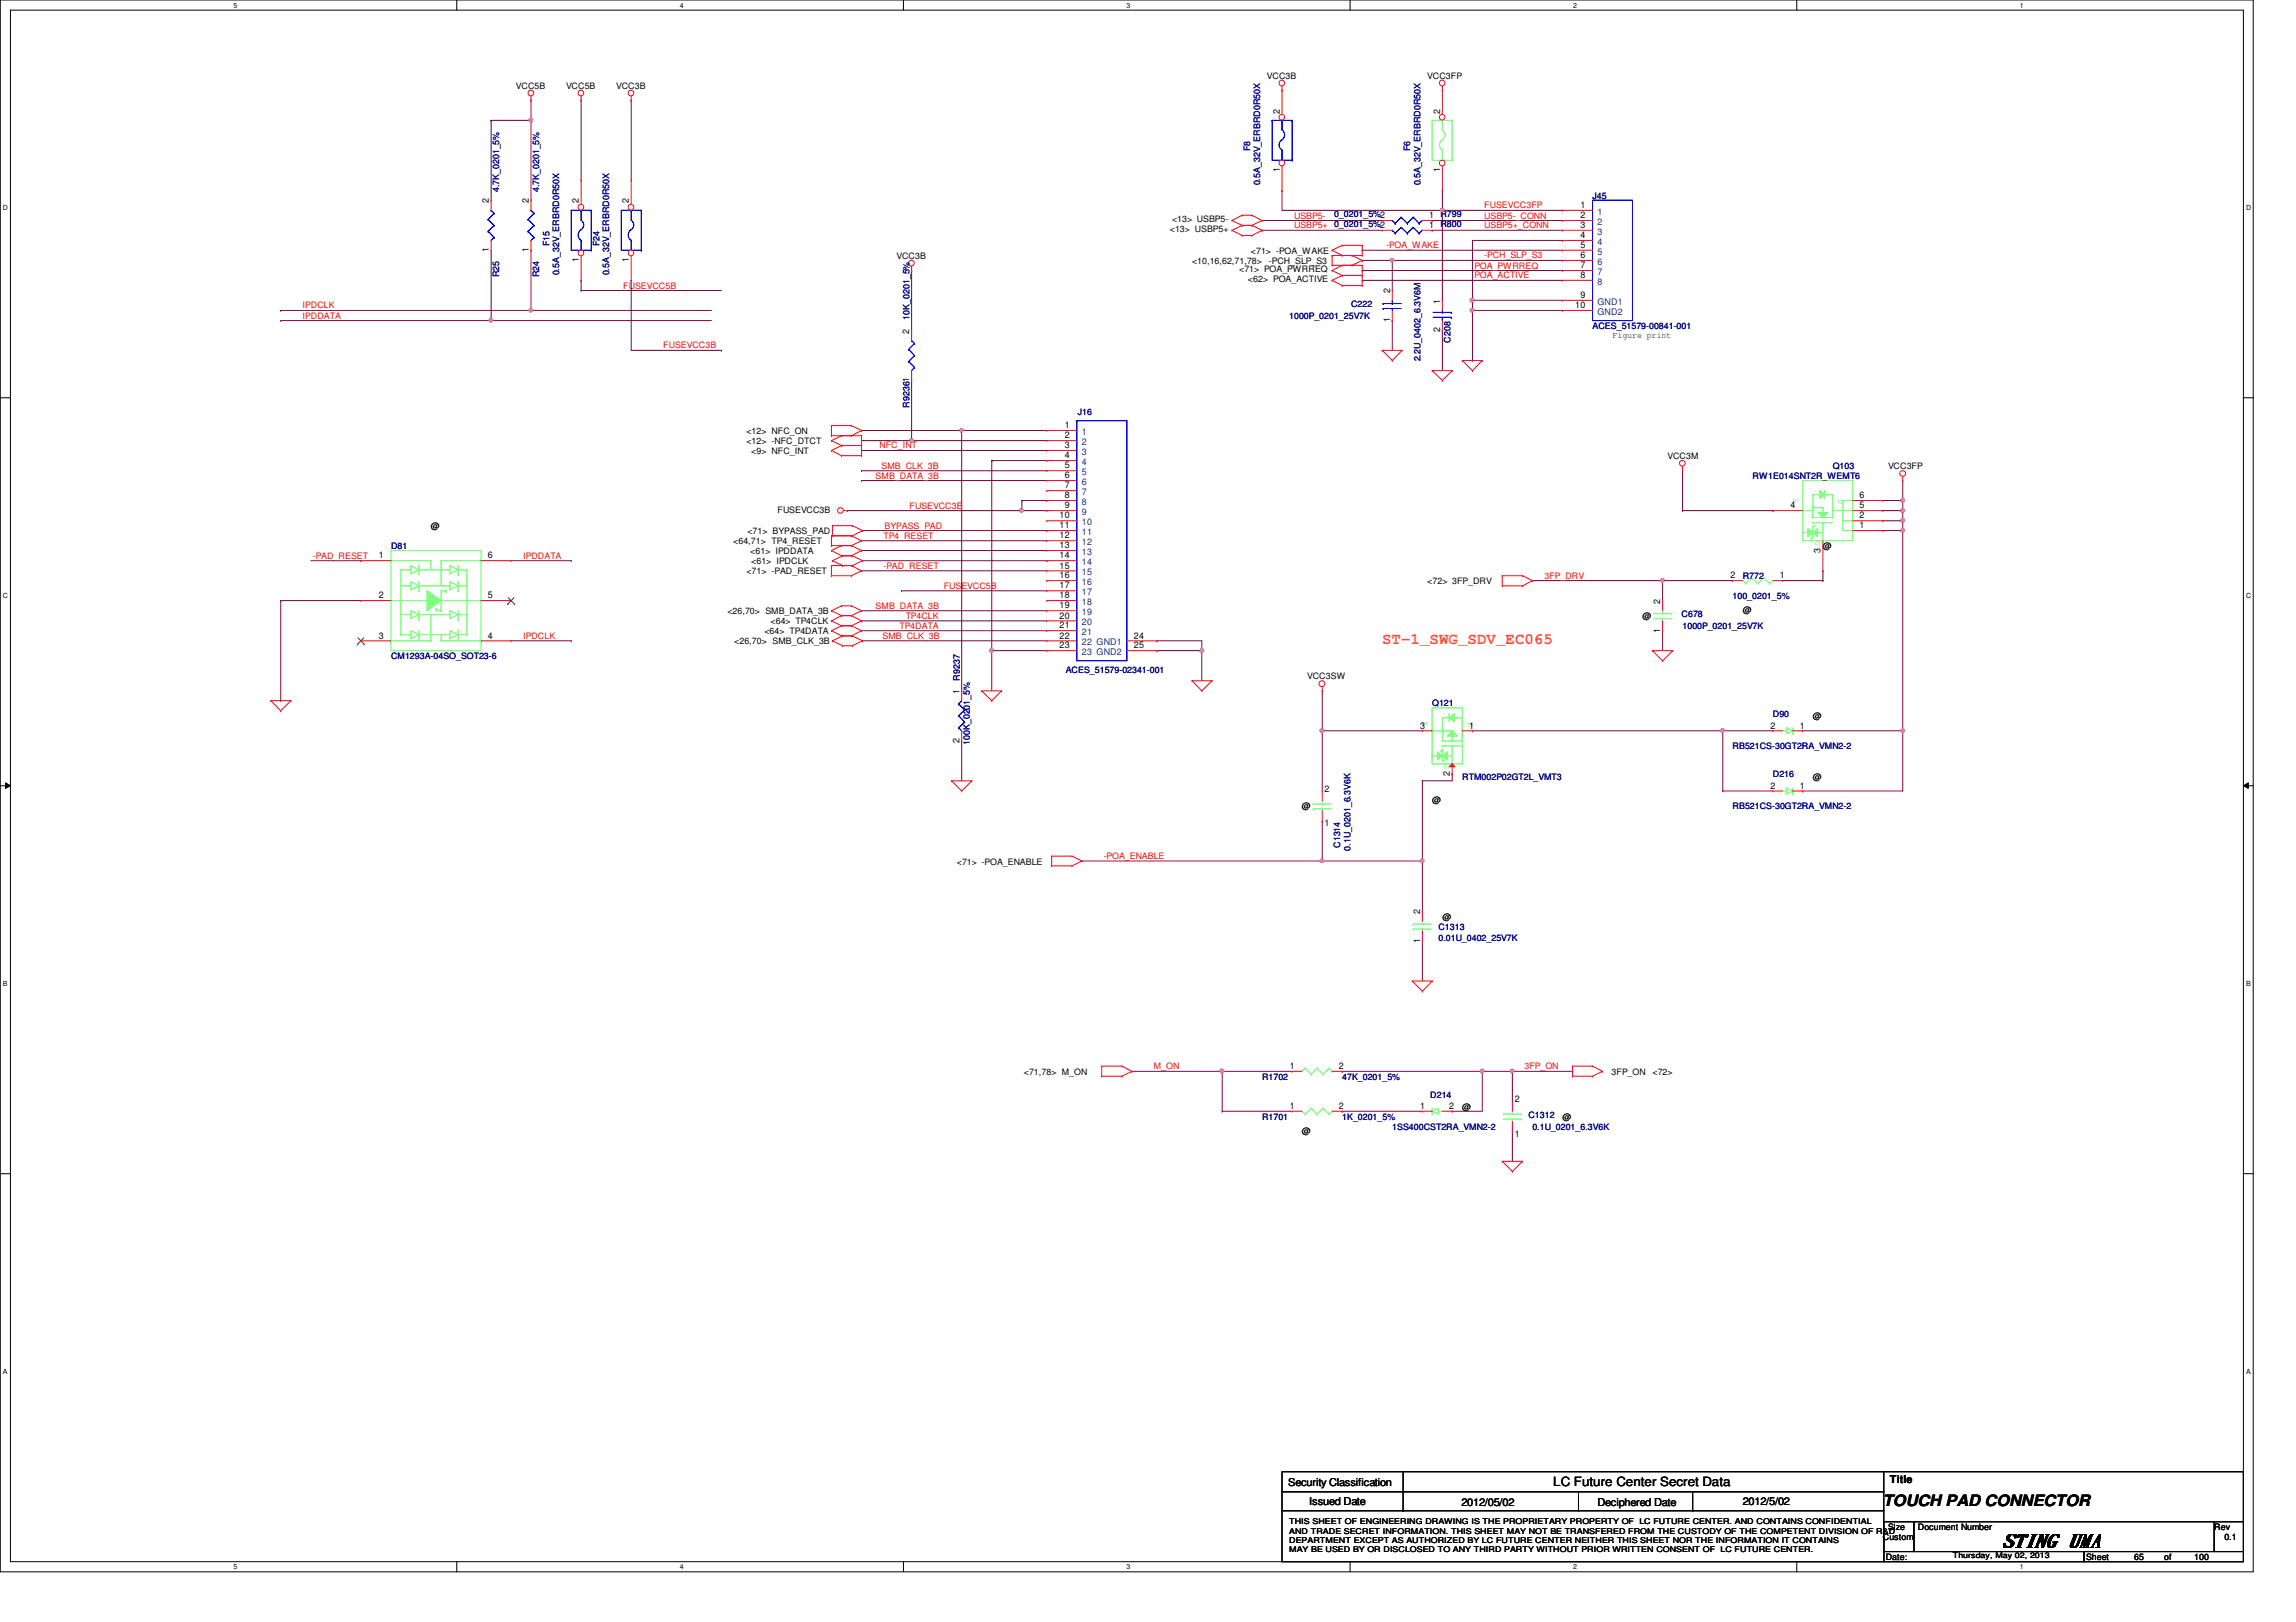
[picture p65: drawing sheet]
<svg xmlns="http://www.w3.org/2000/svg" width="297mm" height="210mm" viewBox="0 0 297 210" stroke-linecap="round" stroke-linejoin="round" font-family="sans-serif">
<defs><g id="words">
<text font-size="2.4" x="258.9" y="200.2">STING UMA</text>
<text font-size="2" fill="#ff8000" x="178.8" y="83.3">ST-1_SWG_SDV_EC065</text>
<text font-size="2" x="243.6" y="194.9">TOUCH PAD CONNECTOR</text>
<text font-size="1.7" x="201" y="192.3">LC Future Center Secret Data</text>
<g font-size="1.4">
<text x="244.5" y="191.9">Title</text>
<text x="166.7" y="192.3">Security Classification</text>
<text x="169.4" y="194.7">Issued Date</text>
<text x="189.1" y="194.9">2012/05/02</text>
<text x="206.7" y="194.9">Deciphered Date</text>
<text x="225.5" y="194.7">2012/5/02</text>
</g>
<g font-size="1.2">
<text x="165.6" y="14.7" transform="rotate(-90 165.6 14.7)">2</text>
<text x="186.3" y="14.7" transform="rotate(-90 186.3 14.7)">2</text>
<text x="165.6" y="22.3" transform="rotate(-90 165.6 22.3)">1</text>
<text x="186.3" y="22.3" transform="rotate(-90 186.3 22.3)">1</text>
<text x="63.2" y="26.3" transform="rotate(-90 63.2 26.3)">2</text>
<text x="68.4" y="26.3" transform="rotate(-90 68.4 26.3)">2</text>
<text x="74.9" y="26.3" transform="rotate(-90 74.9 26.3)">2</text>
<text x="81.4" y="26.3" transform="rotate(-90 81.4 26.3)">2</text>
<text x="184.9" y="29.5">1 R800</text>
<text x="184.9" y="28.2">1 R799</text>
<text x="204.5" y="26.9">1</text>
<text x="204.5" y="28.2">2</text>
<text x="204.5" y="29.5">3</text>
<text x="63.2" y="32.6" transform="rotate(-90 63.2 32.6)">1</text>
<text x="68.4" y="32.6" transform="rotate(-90 68.4 32.6)">1</text>
<text x="74.9" y="33.9" transform="rotate(-90 74.9 33.9)">1</text>
<text x="81.4" y="33.9" transform="rotate(-90 81.4 33.9)">1</text>
<text x="204.5" y="30.8">4</text>
<text x="204.5" y="32.1">5</text>
<text x="204.5" y="33.4">6</text>
<text x="204.5" y="34.7">7</text>
<text x="204.5" y="36">8</text>
<text x="179.8" y="41.7" transform="rotate(-90 179.8 41.7)">1</text>
<text x="179.8" y="38" transform="rotate(-90 179.8 38)">2</text>
<text x="186.3" y="39.3" transform="rotate(-90 186.3 39.3)">1</text>
<text x="203.8" y="39.9">10</text>
<text x="204.5" y="38.6">9</text>
<text x="117.6" y="43.2" transform="rotate(-90 117.6 43.2)">2</text>
<text x="186.3" y="43" transform="rotate(-90 186.3 43)">2</text>
<text x="137.7" y="55.4">1</text>
<text x="137.7" y="56.7">2</text>
<text x="137.7" y="58">3</text>
<text x="137.7" y="59.3">4</text>
<text x="137.7" y="60.6">5</text>
<text x="137.7" y="61.9">6</text>
<text x="137.7" y="63.2">7</text>
<text x="137.7" y="64.5">8</text>
<text x="137.7" y="65.8">9</text>
<text x="231.6" y="65.8">4</text>
<text x="240.6" y="64.5">6</text>
<text x="240.6" y="65.8">5</text>
<text x="137.1" y="67.1">10</text>
<text x="137.1" y="68.4">11</text>
<text x="137.1" y="69.7">12</text>
<text x="137.1" y="71">13</text>
<text x="235.5" y="71.5" transform="rotate(-90 235.5 71.5)">3</text>
<text x="240.6" y="67.1">2</text>
<text x="240.6" y="68.4">1</text>
<text x="49" y="72.3">1</text>
<text x="49" y="77.4">2</text>
<text x="63.1" y="72.3">6</text>
<text x="63.1" y="77.4">5</text>
<text x="137.1" y="72.3">14</text>
<text x="137.1" y="73.6">15</text>
<text x="137.1" y="74.8">16</text>
<text x="137.1" y="76.2">17</text>
<text x="137.1" y="77.4">18</text>
<text x="223.9" y="74.8">2</text>
<text x="230.2" y="74.8">1</text>
<text x="49" y="82.6">3</text>
<text x="63.1" y="82.6">4</text>
<text x="137.1" y="78.7">19</text>
<text x="137.1" y="80.1">20</text>
<text x="137.1" y="81.3">21</text>
<text x="137.1" y="82.6">22</text>
<text x="137.1" y="83.9">23</text>
<text x="146.7" y="82.6">24</text>
<text x="146.7" y="83.9">25</text>
<text x="214.8" y="81.9" transform="rotate(-90 214.8 81.9)">1</text>
<text x="214.8" y="78.1" transform="rotate(-90 214.8 78.1)">2</text>
<text x="124.1" y="89.8" transform="rotate(-90 124.1 89.8)">1</text>
<text x="183.7" y="94.3">3</text>
<text x="190.1" y="94.3">1</text>
<text x="229.1" y="94.3">2</text>
<text x="232.8" y="94.3">1</text>
<text x="124.1" y="96.1" transform="rotate(-90 124.1 96.1)">2</text>
<text x="187.6" y="100.4" transform="rotate(-90 187.6 100.4)">2</text>
<text x="171.4" y="106.9">1</text>
<text x="171.4" y="102.5">2</text>
<text x="229.1" y="102.1">2</text>
<text x="232.8" y="102.1">1</text>
<text x="183.7" y="118.3" transform="rotate(-90 183.7 118.3)">2</text>
<text x="183.7" y="122" transform="rotate(-90 183.7 122)">1</text>
<text x="166.9" y="143.5">1</text>
<text x="166.9" y="138.3">1</text>
<text x="173.2" y="143.5">2</text>
<text x="173.2" y="138.3">2</text>
<text x="183.7" y="143.5">1</text>
<text x="187.5" y="143.5">2</text>
<text x="196" y="142.7">2</text>
<text x="196" y="147.1">1</text>
</g>
<g font-size="1.2" fill="#004080">
<text x="206.7" y="27.8">1</text>
<text x="206.7" y="29.1">2</text>
<text x="206.7" y="30.4">3</text>
<text x="206.7" y="31.7">4</text>
<text x="206.7" y="32.9">5</text>
<text x="206.7" y="34.2">6</text>
<text x="206.7" y="35.6">7</text>
<text x="206.7" y="39.4">GND1</text>
<text x="206.7" y="40.7">GND2</text>
<text x="206.7" y="36.8">8</text>
<text x="140" y="56.3">1</text>
<text x="140" y="57.6">2</text>
<text x="140" y="58.8">3</text>
<text x="140" y="60.2">4</text>
<text x="140" y="61.5">5</text>
<text x="140" y="62.7">6</text>
<text x="140" y="64.1">7</text>
<text x="140" y="65.3">8</text>
<text x="140" y="66.6">9</text>
<text x="140" y="67.9">10</text>
<text x="140" y="69.2">11</text>
<text x="140" y="70.5">12</text>
<text x="140" y="71.8">13</text>
<text x="140" y="73.1">14</text>
<text x="140" y="74.4">15</text>
<text x="140" y="75.7">16</text>
<text x="140" y="77">17</text>
<text x="140" y="78.3">18</text>
<text x="140" y="79.6">19</text>
<text x="140" y="80.9">20</text>
<text x="140" y="82.2">21</text>
<text x="140" y="83.5">22 GND1</text>
<text x="140" y="84.8">23 GND2</text>
</g>
<g font-size="1.1">
<text x="66.8" y="11.5">VCC5B</text>
<text x="73.2" y="11.5">VCC5B</text>
<text x="79.7" y="11.5">VCC3B</text>
<text x="163.9" y="10.2">VCC3B</text>
<text x="184.7" y="10.2">VCC3FP</text>
<text x="151.6" y="28.7">&lt;13&gt; USBP5-</text>
<text x="116" y="33.5">VCC3B</text>
<text x="151.3" y="30">&lt;13&gt; USBP5+</text>
<text x="154.2" y="34.2">&lt;10,16,62,71,78&gt;</text>
<text x="160.3" y="35.2">&lt;71&gt; POA_PWRREQ</text>
<text x="161.8" y="32.9">&lt;71&gt; -POA_WAKE</text>
<text x="164.2" y="34.2">-PCH_SLP_S3</text>
<text x="161.5" y="36.5">&lt;62&gt; POA_ACTIVE</text>
<text x="208.6" y="43.7">Figure print</text>
<text x="96.6" y="57.5">&lt;12&gt; -NFC_DTCT</text>
<text x="96.6" y="56.2">&lt;12&gt; NFC_ON</text>
<text x="97.2" y="58.8">&lt;9&gt; NFC_INT</text>
<text x="215.7" y="59.4">VCC3M</text>
<text x="244.3" y="60.7">VCC3FP</text>
<text x="55.7" y="68.5">@</text>
<text x="94.9" y="70.4">&lt;64,71&gt; TP4_RESET</text>
<text x="96.7" y="69.1">&lt;71&gt; BYPASS_PAD</text>
<text x="97.1" y="71.7">&lt;61&gt; IPDDATA</text>
<text x="100.6" y="66.4">FUSEVCC3B</text>
<text x="235.8" y="71.1">@</text>
<text x="96.6" y="74.3">&lt;71&gt; -PAD_RESET</text>
<text x="97.2" y="73">&lt;61&gt; IPDCLK</text>
<text x="184.7" y="75.6">&lt;72&gt; 3FP_DRV</text>
<text x="94.1" y="79.5">&lt;26,70&gt; SMB_DATA_3B</text>
<text x="95" y="83.4">&lt;26,70&gt; SMB_CLK_3B</text>
<text x="98.9" y="82.1">&lt;64&gt; TP4DATA</text>
<text x="99.7" y="80.8">&lt;64&gt; TP4CLK</text>
<text x="212.5" y="80.1">@</text>
<text x="225.5" y="79.4">@</text>
<text x="169.1" y="87.9">VCC3SW</text>
<text x="234.5" y="93.1">@</text>
<text x="234.5" y="100.9">@</text>
<text x="168.4" y="104.7">@</text>
<text x="185.3" y="104">@</text>
<text x="123.8" y="111.9">&lt;71&gt; -POA_ENABLE</text>
<text x="186.6" y="119">@</text>
<text x="132.5" y="139.1">&lt;71,78&gt; M_ON</text>
<text x="189.2" y="143.6">@</text>
<text x="208.5" y="139.1">3FP_ON</text>
<text x="213.8" y="139.1">&lt;72&gt;</text>
<text x="168.4" y="146.7">@</text>
<text x="202.1" y="144.9">@</text>
<text x="243.6" y="199.3">Custom</text>
<text x="244" y="201.9">Date:</text>
<text x="244.3" y="198">Size</text>
<text x="248.1" y="198">Document Number</text>
<text x="269.9" y="201.9">Sheet</text>
<text x="276.1" y="201.9">65</text>
<text x="280" y="201.9">of</text>
<text x="283.9" y="201.9">100</text>
<text x="286.5" y="198">Rev</text>
<text x="287.8" y="199.3">0.1</text>
</g>
<g font-size="1.1" fill="#000080">
<text x="161.8" y="19.6" transform="rotate(-90 161.8 19.6)">F8</text>
<text x="182.5" y="19.6" transform="rotate(-90 182.5 19.6)">F6</text>
<text x="64.6" y="24.9" transform="rotate(-90 64.6 24.9)">4.7K_0201_5%</text>
<text x="69.8" y="24.9" transform="rotate(-90 69.8 24.9)">4.7K_0201_5%</text>
<text x="163" y="24" transform="rotate(-90 163 24)">0.5A_32V_ERBRD0R50X</text>
<text x="172.6" y="29.3">0_0201_5%2</text>
<text x="172.6" y="28.1">0_0201_5%2</text>
<text x="183.8" y="24" transform="rotate(-90 183.8 24)">0.5A_32V_ERBRD0R50X</text>
<text x="206" y="25.7">J45</text>
<text x="64.6" y="35.9" transform="rotate(-90 64.6 35.9)">R25</text>
<text x="69.8" y="35.9" transform="rotate(-90 69.8 35.9)">R24</text>
<text x="71.1" y="31.9" transform="rotate(-90 71.1 31.9)">F15</text>
<text x="72.3" y="35.6" transform="rotate(-90 72.3 35.6)">0.5A_32V_ERBRD0R50X</text>
<text x="77.6" y="31.9" transform="rotate(-90 77.6 31.9)">F24</text>
<text x="78.8" y="35.6" transform="rotate(-90 78.8 35.6)">0.5A_32V_ERBRD0R50X</text>
<text x="117.7" y="41.4" transform="rotate(-90 117.7 41.4)">10K_0201_5%</text>
<text x="166.8" y="41.3">1000P_0201_25V7K</text>
<text x="174.8" y="39.7">C222</text>
<text x="183.8" y="46.8" transform="rotate(-90 183.8 46.8)">2.2U_0402_6.3V6M</text>
<text x="187.7" y="44.3" transform="rotate(-90 187.7 44.3)">C208</text>
<text x="206" y="42.6">ACES_51579-00841-001</text>
<text x="117.7" y="52.7" transform="rotate(-90 117.7 52.7)">R92361</text>
<text x="139.4" y="53.7">J16</text>
<text x="226.7" y="62">RW1E014SNT2R_WEMT6</text>
<text x="237.1" y="60.7">Q103</text>
<text x="50.6" y="71.1">D81</text>
<text x="224.2" y="77.6">100_0201_5%</text>
<text x="225.5" y="75">R772</text>
<text x="217.5" y="79.9">C678</text>
<text x="217.7" y="81.4">1000P_0201_25V7K</text>
<text x="50.6" y="85.3">CM1293A-04SO_SOT23-6</text>
<text x="124.2" y="88.1" transform="rotate(-90 124.2 88.1)">R9237</text>
<text x="137.9" y="87.1">ACES_51579-02341-001</text>
<text x="185.3" y="91.4">Q121</text>
<text x="229.4" y="92.8">D90</text>
<text x="125.5" y="96.4" transform="rotate(-90 125.5 96.4)">100K_0201_5%</text>
<text x="189.2" y="100.9">RTM002P02GT2L_VMT3</text>
<text x="224.2" y="97">RB521CS-30GT2RA_VMN2-2</text>
<text x="229.4" y="100.6">D216</text>
<text x="224.2" y="104.7">RB521CS-30GT2RA_VMN2-2</text>
<text x="173.4" y="109.7" transform="rotate(-90 173.4 109.7)">C1314</text>
<text x="174.7" y="110.1" transform="rotate(-90 174.7 110.1)">0.1U_0201_6.3V6K</text>
<text x="186.1" y="120.3">C1313</text>
<text x="186.1" y="121.8">0.01U_0402_25V7K</text>
<text x="163.3" y="139.7">R1702</text>
<text x="173.6" y="139.7">47K_0201_5%</text>
<text x="185" y="142.1">D214</text>
<text x="163.3" y="144.9">R1701</text>
<text x="173.6" y="144.9">1K_0201_5%</text>
<text x="180.1" y="146.2">1SS400CST2RA_VMN2-2</text>
<text x="197.7" y="144.7">C1312</text>
<text x="198.2" y="146.2">0.1U_0201_6.3V6K</text>
</g>
<g font-size="1.1" fill="#f00">
<text x="167.4" y="29.5">USBP5+</text>
<text x="167.4" y="28.3">USBP5-</text>
<text x="192" y="29.5">USBP5+_CONN</text>
<text x="192" y="28.3">USBP5-_CONN</text>
<text x="192" y="27">FUSEVCC3FP</text>
<text x="179.3" y="32.1">-POA_WAKE</text>
<text x="190.8" y="34.8">POA_PWRREQ</text>
<text x="192" y="33.4">-PCH_SLP_S3</text>
<text x="39.2" y="39.9">IPDCLK</text>
<text x="39.2" y="41.2">IPDDATA</text>
<text x="80.6" y="37.3">FUSEVCC5B</text>
<text x="190.8" y="36">POA_ACTIVE</text>
<text x="85.8" y="45.1">FUSEVCC3B</text>
<text x="113.8" y="58">NFC_INT</text>
<text x="113.3" y="61.9">SMB_DATA_3B</text>
<text x="114" y="60.7">SMB_CLK_3B</text>
<text x="117.7" y="65.8">FUSEVCC3B</text>
<text x="114.3" y="69.7">TP4_RESET</text>
<text x="114.4" y="68.4">BYPASS_PAD</text>
<text x="40.5" y="72.3">-PAD_RESET</text>
<text x="67.7" y="72.3">IPDDATA</text>
<text x="114.3" y="73.6">-PAD_RESET</text>
<text x="122.1" y="76.2">FUSEVCC5B</text>
<text x="199.8" y="74.9">3FP_DRV</text>
<text x="67.7" y="82.7">IPDCLK</text>
<text x="113.3" y="78.8">SMB_DATA_3B</text>
<text x="114.2" y="82.7">SMB_CLK_3B</text>
<text x="116.4" y="81.4">TP4DATA</text>
<text x="117.2" y="80.1">TP4CLK</text>
<text x="142.8" y="111.2">-POA_ENABLE</text>
<text x="149.3" y="138.4">M_ON</text>
<text x="197.2" y="138.4">3FP_ON</text>
</g>
<g font-size="1.1" fill="#80ff80">
<text x="232" y="64.4" transform="rotate(90 232 64.4)">S</text>
<text x="237.8" y="64.5" transform="rotate(90 237.8 64.5)">D</text>
<text x="234.9" y="70" transform="rotate(90 234.9 70)">G</text>
<text x="184.1" y="93.3" transform="rotate(90 184.1 93.3)">S</text>
<text x="189.9" y="93.4" transform="rotate(90 189.9 93.4)">D</text>
<text x="186.9" y="98.8" transform="rotate(90 186.9 98.8)">G</text>
</g>
<g font-size="1">
<text x="166.8" y="197.3">THIS SHEET OF ENGINEERING DRAWING IS THE PROPRIETARY PROPERTY OF LC FUTURE CENTER. AND CONTAINS CONFIDENTIAL</text>
<text x="166.8" y="198.5">AND TRADE SECRET INFORMATION. THIS SHEET MAY NOT BE TRANSFERED FROM THE CUSTODY OF THE COMPETENT DIVISION OF R&amp;D</text>
<text x="166.8" y="199.6">DEPARTMENT EXCEPT AS AUTHORIZED BY LC FUTURE CENTER NEITHER THIS SHEET NOR THE INFORMATION IT CONTAINS</text>
<text x="166.8" y="200.8">MAY BE USED BY OR DISCLOSED TO ANY THIRD PARTY WITHOUT PRIOR WRITTEN CONSENT OF LC FUTURE CENTER.</text>
<text x="252.6" y="201.7">Thursday, May 02, 2013</text>
</g>
<g font-size=".9">
<text x="30.2" y="1">5</text>
<text x="88" y="1">4</text>
<text x="145.8" y="1">3</text>
<text x="203.5" y="1">2</text>
<text x="261.3" y="1">1</text>
<text x=".4" y="27.2">D</text>
<text x="290.6" y="27.2">D</text>
<text x=".4" y="77.3">C</text>
<text x="290.6" y="77.3">C</text>
<text x=".4" y="127.6">B</text>
<text x="290.6" y="127.6">B</text>
<text x=".4" y="177.8">A</text>
<text x="290.6" y="177.8">A</text>
<text x="30.2" y="203.1">5</text>
<text x="88" y="203.1">4</text>
<text x="145.8" y="203.1">3</text>
<text x="203.5" y="203.1">2</text>
<text x="261.3" y="203.1">1</text>
</g>
</g></defs>
<path d="M0 0h291.5v203.4h-291.5zM1.4 1.3h288.8v200.8h-288.8z" fill="none" stroke="#000" stroke-width=".13"/>
<g fill="#fff">
<path d="M30.2 .2h.5v1h-.5z"/>
<path d="M30.2 202.3h.5v1h-.5z"/>
</g>
<path d="M59.1 0v1.3M59.1 202.1v1.3" fill="none" stroke="#000" stroke-width=".13"/>
<g fill="#fff">
<path d="M88 .2h.5v1h-.5z"/>
<path d="M88 202.3h.5v1h-.5z"/>
</g>
<path d="M116.9 0v1.3M116.9 202.1v1.3" fill="none" stroke="#000" stroke-width=".13"/>
<g fill="#fff">
<path d="M145.7 .2h.6v1h-.6z"/>
<path d="M145.7 202.3h.6v1h-.6z"/>
</g>
<path d="M174.7 0v1.3M174.7 202.1v1.3" fill="none" stroke="#000" stroke-width=".13"/>
<g fill="#fff">
<path d="M203.5 .2h.5v1h-.5z"/>
<path d="M203.5 202.3h.5v1h-.5z"/>
</g>
<path d="M232.4 0v1.3M232.4 202.1v1.3" fill="none" stroke="#000" stroke-width=".13"/>
<g fill="#fff">
<path d="M261.3 .2h.5v1h-.5z"/>
<path d="M261.3 202.3h.5v1h-.5z"/>
<path d="M.4 26.4h.6v1h-.6z"/>
<path d="M290.6 26.4h.6v1h-.6z"/>
<path d="M.4 76.5h.6v1.1h-.6z"/>
<path d="M290.6 76.5h.6v1.1h-.6z"/>
</g>
<path d="M0 51.5h1.4M290.2 51.5h1.3" fill="none" stroke="#000" stroke-width=".13"/>
<g fill="#fff">
<path d="M.4 126.7h.6v1.1h-.6z"/>
<path d="M290.6 126.7h.6v1.1h-.6z"/>
</g>
<path d="M0 101.7h1.4M.7 101.3l.7 .4-.7 .3zM290.2 101.7l.7-.4v.7zM290.2 101.7h1.3" fill="none" stroke="#000" stroke-width=".13"/>
<path d="M.7 101.3l.7 .4-.7 .3zM290.2 101.7l.7-.4v.7z" fill="#000"/>
<g fill="#fff">
<path d="M.4 177h.5v1h-.5z"/>
<path d="M290.6 177h.5v1h-.5z"/>
</g>
<path d="M0 151.9h1.4M290.2 151.9h1.3" fill="none" stroke="#000" stroke-width=".13"/>
<path d="M158.1 138.6h.1M158.1 138.6h9.1" fill="none" stroke="#800040" stroke-width=".13"/>
<circle cx="158.1" cy="138.6" r=".26" fill="#f0f"/>
<circle cx="158.1" cy="138.6" r=".26" fill="none" stroke="#f0f" stroke-width=".13"/>
<path d="M191.8 138.6h3.9M195.7 138.6h.1" fill="none" stroke="#800040" stroke-width=".13"/>
<path d="M191.6 138.4l.1-.1 .2 .2v.3l-.2 .1-.1-.1z" fill-rule="evenodd" fill="#f0f"/>
<path d="M191.6 138.4l.1-.1 .2 .2v.3l-.2 .1-.1-.1z" fill="none" stroke="#f0f" stroke-width=".13"/>
<path d="M195.5 138.4l.1-.1 .2 .2v.3l-.2 .1-.1-.1z" fill-rule="evenodd" fill="#f0f"/>
<path d="M195.5 138.4l.1-.1 .2 .2v.3l-.2 .1-.1-.1z" fill="none" stroke="#f0f" stroke-width=".13"/>
<g fill="none" stroke="#800040" stroke-width=".13">
<path d="M140 111.4h.1M140 111.4h44M171.1 106.3h.1M171.1 111.4h.1M171.1 106.3v5.1M146.4 138.6h.1M146.4 138.6h11.7M158.1 138.6h.1M158.1 138.6v5.2M173.6 138.6h.1M173.6 138.6h18.2M191.8 138.6h.1"/>
<path d="M191.8 138.6v5.2h-3.9M195.7 138.6h.1M195.7 138.6h7.8M195.7 138.6v3.9M158.1 143.8h.1M158.1 143.8h9.1M173.6 143.8h.1M173.6 143.8h10.4M187.9 143.8h.1M195.7 146.4h.1M195.7 146.4v3.9"/>
</g>
<circle cx="171" cy="111.4" r=".25" fill="#f0f"/>
<circle cx="171" cy="111.4" r=".25" fill="none" stroke="#f0f" stroke-width=".13"/>
<path d="M171.1 94.6h.1M171.1 94.6v7.8" fill="none" stroke="#800040" stroke-width=".13"/>
<circle cx="171" cy="94.5" r=".25" fill="#f0f"/>
<circle cx="171" cy="94.5" r=".25" fill="none" stroke="#f0f" stroke-width=".13"/>
<path d="M171.1 94.6h.1M171.1 89.4h.1M171.1 94.6h12.9M171.1 89.4v5.2M184 101h.1M184 111.4h.1M184 101h3.9M184 111.4v6.5" fill="none" stroke="#800040" stroke-width=".13"/>
<circle cx="184" cy="111.4" r=".25" fill="#f0f"/>
<circle cx="184" cy="111.4" r=".25" fill="none" stroke="#f0f" stroke-width=".13"/>
<path d="M222.9 94.6h.1M222.9 94.6h6.5M184 121.8h.1M184 121.8v5.2" fill="none" stroke="#800040" stroke-width=".13"/>
<circle cx="222.8" cy="94.5" r=".25" fill="#f0f"/>
<circle cx="222.8" cy="94.5" r=".25" fill="none" stroke="#f0f" stroke-width=".13"/>
<g fill="none" stroke="#800040" stroke-width=".13">
<path d="M180.1 33.7h.1M180.1 33.7v3.9M180.1 33.7h22M180.1 41.5h.1M180.1 41.5v3.8M198.2 75.1h.1M198.2 75.1h16.9M215.1 75.1h.1M215.1 75.1v2.6M235.8 73.9h.1M235.8 73.9v1.2M190.5 94.6h.1"/>
<path d="M190.5 94.6h32.4M215.1 81.6h.1M215.1 81.6v2.6M222.9 94.6h.1M222.9 94.6v7.8M233.2 94.6h13M246.2 94.6h.1M246.2 94.6v7.8h-13M184 101h.1M184 101v10.4M187.9 100.2h.1M187.9 100.2v.8"/>
<path d="M222.9 102.4h.1M222.9 102.4h6.5M233.2 102.4h.1"/>
</g>
<path d="M179.9 33.5h.4v.2v.1l-.2 .1-.2-.1z" fill-rule="evenodd" fill="#f0f"/>
<path d="M179.9 33.5h.4v.2v.1l-.2 .1-.2-.1z" fill="none" stroke="#f0f" stroke-width=".13"/>
<g fill="none" stroke="#800040" stroke-width=".13">
<path d="M163.3 29.8h.1M163.3 28.5h.1M163.3 29.8h15.5M163.3 28.5h15.5M176.2 33.7h.1M176.2 32.4h.1M176.2 36.3h.1M176.2 35h.1M176.2 33.7h3.9M176.2 32.4h25.9M176.2 36.3h25.9M176.2 35h25.9"/>
<path d="M185.3 29.8h.1M185.3 28.5h.1M185.3 29.8h16.8M185.3 28.5h16.8M186.6 24.6h.1M186.6 27.2h.1M186.6 38.9h.1M186.6 24.6v14.3M186.6 27.2h15.5M190.5 31.1h.1M190.5 38.9h.1M190.5 31.1h11.6"/>
<path d="M190.5 31.1v7.8M186.6 42.8h.1M186.6 42.8v5.2"/>
</g>
<path d="M186.4 27h.3l.1 .2-.1 .2h-.1h-.2z" fill-rule="evenodd" fill="#f0f"/>
<path d="M186.4 27h.3l.1 .2-.1 .2h-.1h-.2z" fill="none" stroke="#f0f" stroke-width=".13"/>
<path d="M68.7 13h.1M68.7 13v2.6" fill="none" stroke="#800040" stroke-width=".13"/>
<path d="M68.5 15.3h.2l.2 .1-.1 .3-.1 .1-.2-.1z" fill-rule="evenodd" fill="#f0f"/>
<path d="M68.5 15.3h.2l.2 .1-.1 .3-.1 .1-.2-.1z" fill="none" stroke="#f0f" stroke-width=".13"/>
<path d="M75.2 13h.1M75.2 13v10.3M75.2 37.6h.1M75.2 36.3h.1M75.2 37.6h18.1M75.2 36.3v1.3M81.7 36.3h.1M81.7 36.3v9h11.6M68.7 40.2h.1M68.7 40.2h23.3M93.3 45.3h.1" fill="none" stroke="#800040" stroke-width=".13"/>
<path d="M68.5 40h.3l.1 .1-.1 .2-.1 .1-.2-.1z" fill-rule="evenodd" fill="#f0f"/>
<path d="M68.5 40h.3l.1 .1-.1 .2-.1 .1-.2-.1z" fill="none" stroke="#f0f" stroke-width=".13"/>
<path d="M68.7 32.4v7.8M36.3 40.2h.1M36.3 40.2h32.4M63.5 41.5h.1M63.5 41.5h28.5M68.7 40.2h.1" fill="none" stroke="#800040" stroke-width=".13"/>
<path d="M63.3 41.3l.2-.1 .2 .1v.3l-.2 .1-.2-.1z" fill-rule="evenodd" fill="#f0f"/>
<path d="M63.3 41.3l.2-.1 .2 .1v.3l-.2 .1-.2-.1z" fill="none" stroke="#f0f" stroke-width=".13"/>
<g fill="none" stroke="#800040" stroke-width=".13">
<path d="M63.5 15.6h.1M63.5 15.6v10.3M63.5 15.6h5.2M68.7 15.6h.1M68.7 15.6v10.3M81.7 13h.1M81.7 13v10.3M63.5 32.4v9.1M36.3 41.5h.1M36.3 41.5h27.2M63.5 41.5h.1M117.9 57h.1"/>
<path d="M117.9 57h17.5M124.4 55.7h.1M124.4 55.7h11"/>
</g>
<path d="M117.7 56.8h.4v.2v.2h-.2h-.2z" fill-rule="evenodd" fill="#f0f"/>
<path d="M117.7 56.8h.4v.2v.2h-.2h-.2z" fill="none" stroke="#f0f" stroke-width=".13"/>
<path d="M111.5 58.3h.1M111.5 58.3h23.9M128.3 59.6h.1M128.3 59.6h7.1M111.5 60.9h.1M111.5 62.2h.1M111.5 60.9h23.9M111.5 62.2h23.9M132.2 66.1h.1M132.2 66.1h3.2" fill="none" stroke="#800040" stroke-width=".13"/>
<circle cx="132.2" cy="66" r=".25" fill="#f0f"/>
<circle cx="132.2" cy="66" r=".25" fill="none" stroke="#f0f" stroke-width=".13"/>
<path d="M111.5 57h.1M117.9 49.2h.1M117.9 49.2v7.8h-6.4M124.4 55.7h.1M124.4 55.7v33.7M128.3 59.6h.1M128.3 59.6v24.6" fill="none" stroke="#800040" stroke-width=".13"/>
<path d="M124.2 55.5h.3l.1 .2-.1 .1-.1 .1-.2-.1z" fill-rule="evenodd" fill="#f0f"/>
<path d="M124.2 55.5h.3l.1 .2-.1 .1-.1 .1-.2-.1z" fill="none" stroke="#f0f" stroke-width=".13"/>
<path d="M117.9 35h.1M117.9 35v7.8M111.5 55.7h.1M111.5 55.7h12.9M124.4 95.9h.1M124.4 95.9v5.1M149.7 82.9h.1M149.7 84.2h.1M149.7 82.9h5.8v1.3M149.7 84.2h5.8M155.5 84.2h.1" fill="none" stroke="#800040" stroke-width=".13"/>
<circle cx="155.5" cy="84.2" r=".26" fill="#f0f"/>
<circle cx="155.5" cy="84.2" r=".26" fill="none" stroke="#f0f" stroke-width=".13"/>
<path d="M128.3 84.2h.1M128.3 84.2v5.2M155.5 84.2h.1M155.5 84.2v3.9" fill="none" stroke="#800040" stroke-width=".13"/>
<path d="M128.1 84l.2-.1 .2 .2-.1 .3-.1 .1-.2-.1z" fill-rule="evenodd" fill="#f0f"/>
<path d="M128.1 84l.2-.1 .2 .2-.1 .3-.1 .1-.2-.1z" fill="none" stroke="#f0f" stroke-width=".13"/>
<g fill="none" stroke="#800040" stroke-width=".13">
<path d="M165.9 24.6h.1M165.9 24.6v2.6h20.7M186.6 27.2h.1M109.6 66.1h.1M111.5 79h.1M111.5 71.2h.1M111.5 73.9h.1M111.5 70h.1M111.5 79h23.9M111.5 71.2h23.9M111.5 73.9h23.9M111.5 70h23.9"/>
<path d="M111.6 72.6h23.8M111.6 68.7h23.8M116.6 76.5h.1M116.6 76.5h18.8M132.2 64.8h.1M132.2 64.8v1.3h-22.6M132.2 64.8h3.2M135.4 64.8h.1M135.4 72.6h.1M135.4 68.7h.1M217.7 66.1h11.7M229.4 66.1h.1"/>
<path d="M246.2 64.8h.1M246.2 62.2v2.6M111.5 80.3h.1M111.5 81.6h.1M111.5 80.3h23.9M111.5 81.6h23.9M111.6 82.9h.1M111.6 82.9h23.8M128.3 84.2h.1M128.3 84.2h7.1"/>
</g>
<circle cx="246.2" cy="64.8" r=".26" fill="#f0f"/>
<circle cx="246.2" cy="64.8" r=".26" fill="none" stroke="#f0f" stroke-width=".13"/>
<path d="M243.6 64.8h2.6M246.2 64.8h.1M246.2 66.1h.1M246.2 64.8v1.3" fill="none" stroke="#800040" stroke-width=".13"/>
<circle cx="246.2" cy="66" r=".25" fill="#f0f"/>
<circle cx="246.2" cy="66" r=".25" fill="none" stroke="#f0f" stroke-width=".13"/>
<path d="M243.6 66.1h2.6M246.2 66.1h.1M246.2 67.4h.1M246.2 66.1v1.3" fill="none" stroke="#800040" stroke-width=".13"/>
<circle cx="246.2" cy="67.4" r=".26" fill="#f0f"/>
<circle cx="246.2" cy="67.4" r=".26" fill="none" stroke="#f0f" stroke-width=".13"/>
<path d="M243.6 67.4h2.6M246.2 67.4h.1M246.2 68.7h.1M246.2 67.4v1.3" fill="none" stroke="#800040" stroke-width=".13"/>
<circle cx="246.2" cy="68.6" r=".25" fill="#f0f"/>
<circle cx="246.2" cy="68.6" r=".25" fill="none" stroke="#f0f" stroke-width=".13"/>
<path d="M243.6 68.7h2.6M246.2 68.7h.1M246.2 68.7v25.9M246.2 94.6h.1" fill="none" stroke="#800040" stroke-width=".13"/>
<circle cx="246.2" cy="94.5" r=".25" fill="#f0f"/>
<circle cx="246.2" cy="94.5" r=".25" fill="none" stroke="#f0f" stroke-width=".13"/>
<path d="M190.5 38.9h.1M190.5 38.9h11.6M217.7 66.1h.1M217.7 60.9v5.2" fill="none" stroke="#800040" stroke-width=".13"/>
<circle cx="190.5" cy="38.9" r=".26" fill="#f0f"/>
<circle cx="190.5" cy="38.9" r=".26" fill="none" stroke="#f0f" stroke-width=".13"/>
<path d="M190.5 40.2h.1M190.5 40.2h11.6" fill="none" stroke="#800040" stroke-width=".13"/>
<circle cx="190.5" cy="40.1" r=".25" fill="#f0f"/>
<circle cx="190.5" cy="40.1" r=".25" fill="none" stroke="#f0f" stroke-width=".13"/>
<path d="M190.5 38.9v7.8M190.5 40.2h.1M190.5 46.7h.1M215.1 75.1h.1M215.1 75.1h9.1M230.6 75.1h5.2M235.8 75.1h.1" fill="none" stroke="#800040" stroke-width=".13"/>
<path d="M214.9 74.9h.3l.1 .2-.1 .2-.2 .1-.1-.1z" fill-rule="evenodd" fill="#f0f"/>
<path d="M214.9 74.9h.3l.1 .2-.1 .2-.2 .1-.1-.1z" fill="none" stroke="#f0f" stroke-width=".13"/>
<path d="M36.3 77.7h.1M36.3 77.7h10.4M36.3 77.7v13M40.2 72.6h6.5M46.7 72.6h.1M66.1 72.6h7.8M73.9 72.6h.1M36.3 90.7h.1M66.1 82.9h7.8M73.9 82.9h.1" fill="none" stroke="#800040" stroke-width=".13"/>
<g fill="none" stroke="#f00" stroke-width=".13">
<path d="M68.7 13h.1M68.7 12.4v.6M75.2 13h.1M75.2 12.4v.6M81.7 13h.1M81.7 12.4v.6M165.9 11.7h.1M165.9 11.2v.5M186.6 11.7h.1M186.6 11.2v.5M117.9 35h.1M117.9 34.5v.5"/>
<path d="M159.4 29.8h.1M159.4 28.5h.1M159.4 29.8l1.3 .7M159.4 28.5l1.3 .7M160.7 30.5h.1M160.7 29.2h.1M160.7 27.9h.1M160.7 30.5h1.3M160.7 29.2l-1.3 .6M160.7 29.2h1.3M160.7 27.9l-1.3 .6M160.7 27.9h1.3"/>
<path d="M162 30.5h.1M162 29.2h.1M162 27.9h.1M162 29.2l1.3 .6M162 27.9l1.3 .6M163.3 29.8h.1M163.3 28.5h.1M163.3 29.8l-1.3 .7M163.3 28.5l-1.3 .7M172.3 33.1h.1M172.3 34.3h.1M172.3 32.4h.1"/>
<path d="M172.3 36.3h.1M172.3 35h.1M172.3 33.1h3.9M172.3 33.1v1.2M172.3 34.3h3.9M172.3 32.4l1.3 .7M172.3 36.3l1.3 .7M172.3 35l1.3 .6M173.6 31.7h.1M173.6 33.1h.1M173.6 37h.1M173.6 35.6h.1"/>
<path d="M173.6 34.3h.1M173.6 31.7h2.6M173.6 31.7l-1.3 .7M173.6 37h2.6M173.6 35.6l-1.3 .7M173.6 35.6h2.6M173.6 34.3l-1.3 .7M174.9 33.1h.1M174.9 34.3h.1M174.9 33.1l1.3 .6M176.2 33.7h.1M176.2 33.1h.1"/>
<path d="M176.2 31.7h.1M176.2 35.6h.1M176.2 37h.1M176.2 34.3h.1M176.2 33.7l-1.3 .6M176.2 31.7v1.4M176.2 34.3v2.7M107.6 57h.1M107.6 55.1h.1M107.6 56.4h.1M107.6 58.3h.1M107.6 56.4h3.9"/>
<path d="M107.6 57l1.3 .7M107.6 55.1h2.5M107.6 55.1v1.3M107.6 58.3l1.3 .7M108.9 56.4h.1M108.9 57.7h.1M108.9 59h.1M108.9 56.4l-1.3 .6M108.9 57.7h2.6M108.9 57.7l-1.3 .6M108.9 59h2.6M110.1 55.1h.1"/>
<path d="M110.1 56.4h.1M110.1 55.1l1.4 .6M111.5 57.7h.1M111.5 56.4h.1M111.5 55.7h.1M111.5 59h.1M111.5 56.4v2.6M111.5 55.7l-1.4 .7M178.8 45.3h.1M178.8 45.3h2.6M178.8 45.3l1.3 1.4M180.1 46.7h.1"/>
<path d="M181.4 45.3h.1M181.4 45.3l-1.3 1.4M185.3 48h.1M185.3 48h2.6M185.3 48l1.3 1.2M186.6 49.2h.1M187.9 48h.1M187.9 48l-1.3 1.2M189.2 46.7h.1M189.2 46.7h2.6M189.2 46.7l1.3 1.3M190.5 48h.1"/>
<path d="M191.8 46.7h.1M191.8 46.7l-1.3 1.3M107.6 79h.1M107.6 73.2h.1M107.6 74.5h.1M107.6 69.3h.1M107.6 70.6h.1M107.6 71.2h.1M107.6 74.5h2.5M107.6 69.3v1.3M107.6 73.2v1.3M107.6 79l1.3 .7"/>
<path d="M107.6 69.3h2.7M107.6 73.2h2.7M107.6 70.6h2.5M107.6 71.2l1.3 .7M107.7 68h.1M107.7 69.3h.1M107.7 72.6h.1M107.7 68h2.6M107.7 68v1.3M107.7 72.6l1.3 .6M108.9 79.7h.1M108.9 78.4h.1"/>
<path d="M108.9 70.6h.1M108.9 71.9h.1M108.9 79.7h1.2M108.9 79.7l-1.3 .6M108.9 78.4h1.2M108.9 78.4l-1.3 .6M108.9 71.9h1.4M108.9 70.6l-1.3 .6M109 71.9h.1M109 73.2h.1M109 71.9l-1.3 .7M109.1 66.1h.5"/>
<path d="M109.6 66.1h.1M110.1 79.7h.1M110.1 78.4h.1M110.1 73.2h.1M110.1 74.5h.1M110.1 69.3h.1M110.1 70.6h.1M110.1 71.9h.1M110.1 79.7l1.4 .6M110.1 78.4l1.4 .6M110.1 73.2l1.4 .7M110.1 69.3l1.4 .7"/>
<path d="M110.1 70.6l1.4 .6M110.3 68h.1M110.3 69.3h.1M110.3 71.9h.1M110.3 73.2h.1M110.3 68l1.3 .7M110.3 71.9l1.3 .7M111.5 79h.1M111.5 73.9h.1M111.5 70h.1M111.5 71.2h.1M111.5 79l-1.4 .7"/>
<path d="M111.5 73.9l-1.4 .6M111.5 70l-1.4 .6M111.5 71.2l-1.4 .7M111.6 68.7h.1M111.6 72.6h.1M111.6 68.7l-1.3 .6M111.6 72.6l-1.3 .6M194.3 74.5h.1M194.3 75.8h.1M194.3 74.5h2.7M194.3 74.5v1.3M194.3 75.8h2.7"/>
<path d="M197 74.5h.1M197 75.8h.1M197 74.5l1.2 .6M198.2 75.1h.1M198.2 75.1l-1.2 .7M217.7 60.9h.1M217.7 60.4v.5M246.2 62.2h.1M246.2 61.7v.5M35 90.7h.1M35 90.7h2.6M35 90.7l1.3 1.3"/>
<path d="M36.3 92h.1M37.6 90.7h.1M37.6 90.7l-1.3 1.3M107.6 81.6h.1M107.6 80.3h.1M107.6 81.6l1.3 .7M107.6 80.3l1.3 .7M107.7 82.9h.1M107.7 82.9l1.3 .7M108.9 81h.1M108.9 82.3h.1M108.9 81h1.2"/>
<path d="M108.9 81l-1.3 .6M108.9 82.3h1.4M109 82.3h.1M109 83.6h.1M109 82.3l-1.3 .6M109 83.6h1.3M110.1 81h.1M110.1 82.3h.1M110.1 81l1.4 .6M110.3 82.3h.1M110.3 83.6h.1M110.3 82.3l1.3 .6"/>
<path d="M111.5 81.6h.1M111.5 80.3h.1M111.5 81.6l-1.4 .7M111.5 80.3l-1.4 .7M111.6 82.9h.1M111.6 82.9l-1.3 .7M127 89.4h.1M127 89.4h2.6M127 89.4l1.3 1.3M128.3 90.7h.1M129.6 89.4h.1M129.6 89.4l-1.3 1.3"/>
<path d="M154.2 88.1h.1M154.2 88.1h2.6M154.2 88.1l1.3 1.3M155.5 89.4h.1M156.8 88.1h.1M156.8 88.1l-1.3 1.3M171.1 89.4h.1M171.1 88.9v.5M213.8 84.2h.1M213.8 84.2h2.6M213.8 84.2l1.3 1.3M215.1 85.5h.1"/>
<path d="M216.4 84.2h.1M216.4 84.2l-1.3 1.3M229.4 94.6h.1M229.4 94.6h1.2M231.9 94.6h1.3M233.2 94.6h.1M123.1 101h.1M123.1 101h2.6M123.1 101l1.3 1.4M124.4 102.4h.1M125.7 101h.1M125.7 101l-1.3 1.4"/>
<path d="M136.1 110.8h.1M136.1 112.1h.1M136.1 110.8h2.6M136.1 110.8v1.3M136.1 112.1h2.6M138.7 110.8h.1M138.7 112.1h.1M138.7 110.8l1.3 .6M140 111.4h.1M140 111.4l-1.3 .7M142.5 138h.1M142.5 139.3h.1"/>
<path d="M142.5 138h2.7M142.5 139.3h2.7M142.5 138v1.3M145.2 138h.1M145.2 139.3h.1M145.2 138l1.2 .6M146.4 138.6h.1M146.4 138.6l-1.2 .7M182.7 127h.1M182.7 127h2.6M182.7 127l1.3 1.3M184 128.3h.1"/>
<path d="M185.3 127h.1M185.3 127l-1.3 1.3M203.5 138h.1M203.5 139.3h.1M203.5 138h2.5M203.5 138v1.3M203.5 139.3h2.5M206 138h.1M206 139.3h.1M206 138l1.3 .6M207.3 138.6h.1M207.3 138.6l-1.3 .7"/>
<path d="M194.3 150.3h.1M194.3 150.3h2.7M194.3 150.3l1.4 1.3M195.7 151.6h.1M197 150.3h.1M197 150.3l-1.3 1.3"/>
<circle cx="68.7" cy="12" r=".37"/>
<circle cx="75.2" cy="12" r=".37"/>
<circle cx="81.6" cy="12" r=".37"/>
<circle cx="165.8" cy="10.7" r=".38"/>
<circle cx="186.6" cy="10.7" r=".38"/>
<circle cx="117.9" cy="34.1" r=".37"/>
<circle cx="217.6" cy="60" r=".37"/>
<circle cx="108.7" cy="66.1" r=".37"/>
<circle cx="246.2" cy="61.3" r=".37"/>
<circle cx="171" cy="88.5" r=".38"/>
</g>
<g fill="none" stroke="#000" stroke-width=".13">
<path d="M165.9 190.5h77.8v2.5h-77.8zM165.9 193h77.8v2.5h-77.8zM165.9 195.5h77.8v6.6h-77.8zM181.5 193h.1M181.5 195.5h.1M181.5 190.5v5M204.2 195.5h.1M204.2 193v2.5M219 195.5h.1M219 193v2.5M243.6 190.5h46.6M243.7 196.9h3.9v3.9h-3.9z"/>
<path d="M247.6 196.9h38.9v3.9h-38.9zM286.5 196.9h3.7v3.9h-3.7zM290.2 190.5h.1M290.2 190.5v6.4M243.7 200.8h25.9v1.3h-25.9zM269.6 200.8h20.6v1.3h-20.6z"/>
</g>
<g fill="none" stroke="#80ff80" stroke-width=".13">
<path d="M185.3 15.6h.1M185.3 15.6h2.6M185.3 15.6v5.1h2.6M186.6 15.6v1.2a.74 .74 0 0 1 0 1.3 .74 .74 0 0 0 0 1.3M186.6 15.6h.1M186.6 19.4v1.3M187.9 15.6h.1M187.9 15.6v5.1M186.6 20.7h.1M187.9 20.7h.1M230.6 94.6h.5M231.1 94.2h.1"/>
<path d="M231.1 94.6h.1M231.1 94.2v.8l.8-.4M231.1 94.2l.8 .4M231.9 94.6h.1M231.9 95h.1M231.9 94.2v.8"/>
</g>
<circle cx="186.6" cy="15.2" r=".37" fill="#fff"/>
<g fill="none" stroke="#f00" stroke-width=".13">
<path d="M186.6 11.7h.1M186.6 11.7v3.1"/>
<circle cx="186.6" cy="15.2" r=".37"/>
</g>
<circle cx="186.6" cy="21.1" r=".37" fill="#fff"/>
<g fill="none" stroke="#f00" stroke-width=".13">
<path d="M186.6 24.6h.1M186.6 21.5v3.1M184 117.9h.1M184 117.9v1.3M184 121.8h.1M184 120.5v1.3"/>
<circle cx="186.6" cy="21.1" r=".37"/>
</g>
<path d="M182.8 119.6h.1M182.8 119.6h2.4M184 119.6h.1M184 119.2v.4M182.8 120.2h.1M182.8 120.2h2.4M184 120.2h.1M184 120.2v.3" fill="none" stroke="#80ff80" stroke-width=".13"/>
<path d="M164.6 15.6h.1M164.6 15.6h2.6M164.6 15.6v5.1h2.6M165.9 16.8a.85 .85 0 0 1-.3 1.5 .74 .74 0 0 0 .3 1.1M165.9 15.6h.1M165.9 15.6v1.2M165.9 19.4v1.3M167.2 15.6h.1M167.2 15.6v5.1M165.9 20.7h.1M167.2 20.7h.1" fill="none" stroke="#00f" stroke-width=".13"/>
<circle cx="165.8" cy="15.2" r=".37" fill="#fff"/>
<g fill="none" stroke="#f00" stroke-width=".13">
<path d="M165.9 11.7h.1M165.9 11.7v3.1"/>
<circle cx="165.8" cy="15.2" r=".37"/>
</g>
<circle cx="165.8" cy="21.1" r=".37" fill="#fff"/>
<g fill="none" stroke="#f00" stroke-width=".13">
<path d="M165.9 24.6h.1M165.9 21.5v3.1"/>
<circle cx="165.8" cy="21.1" r=".37"/>
</g>
<path d="M80.4 27.2h.1M80.4 27.2h2.6M80.4 27.2v5.2h2.6M81.7 28.5a.74 .74 0 0 1-.1 1.3 .78 .78 0 0 0 .1 1.3M81.7 32.4h.1M81.7 27.2h.1M81.7 27.2v1.3M81.7 31.1v1.3M83 27.2h.1M83 32.4h.1M83 27.2v5.2" fill="none" stroke="#00f" stroke-width=".13"/>
<circle cx="81.6" cy="26.8" r=".37" fill="#fff"/>
<g fill="none" stroke="#f00" stroke-width=".13">
<path d="M81.7 23.3h.1M81.7 23.3v3.2"/>
<circle cx="81.6" cy="26.8" r=".37"/>
</g>
<circle cx="81.6" cy="32.7" r=".37" fill="#fff"/>
<g fill="none" stroke="#f00" stroke-width=".13">
<path d="M68.7 32.4h.1M68.7 25.9h.1M68.7 25.9v1.3M68.7 31.1v1.3M81.7 36.3h.1M81.7 33.1v3.2"/>
<circle cx="81.6" cy="32.7" r=".37"/>
</g>
<path d="M68.3 29.9h.1M68.3 28.4h.1M68.3 29.9l.8 .8M68.3 28.4l.8 .8M68.7 27.2h.1M68.7 27.2l.4 .4M69.1 30.7h.1M69.1 29.2h.1M69.1 27.6h.1M69.1 30.7l-.4 .4M69.1 29.2l-.8 .7M69.1 27.6l-.8 .8" fill="none" stroke="#00f" stroke-width=".13"/>
<path d="M187.9 94.6l.6 .6h-1.3z" fill="#80ff80"/>
<path d="M187.9 94.6l.6 .6h-1.3z" fill="none" stroke="#80ff80" stroke-width=".13"/>
<path d="M187.5 92.9l.7-.5v1z" fill="#80ff80"/>
<g fill="none" stroke="#80ff80" stroke-width=".13">
<path d="M186.6 95.9h.1M186.6 94.6h.1M186.6 96.5h.1M186.6 92.9h.1M186.6 94.4h.1M186.6 97h.1M186.6 95.9h2.6M186.6 92.9v3M186.6 97v1.5M186.6 94.6h1.3M186.6 96.5h2.6M186.6 92.9h.9"/>
<path d="M186.6 94.7h.1M186.7 94.7h.1M186.7 94.4h.1M186.7 94.4v.3M187.5 92.9l.7-.5v1zM187.5 92.9h.1M187.5 92.4h.1M187.5 92.4v1M187.9 94.6h.1M187.9 95.9h.1M187.9 95.2v.7M188.2 92.9h1"/>
<path d="M188.4 92.9h.1M189.2 95.9h.1M189.2 92.9h.1M189.2 92.9v3"/>
</g>
<path d="M186 97.3l.6 .5-.6 .5z" fill="#80ff80"/>
<path d="M186 97.3l.6 .5-.6 .5z" fill="none" stroke="#80ff80" stroke-width=".13"/>
<path d="M186.6 97.8l.6-.5v1z" fill="#80ff80"/>
<g fill="none" stroke="#80ff80" stroke-width=".13">
<path d="M185.3 91.6h3.9v7.2h-3.9zM185.3 97.8h.1M185.3 94.6h.1M185.3 97.8h.7M185.3 94.6v3.2M185.3 94.6h1.3M186.3 97.2h.1M186.6 97.8l.6-.5v1zM186.6 97l-.3 .2M186.9 98.3h.1M186.9 98.3l-.3 .2M187.2 97.8h.1"/>
<path d="M187.2 97.8h.7M187.9 96.5h.1M187.9 96.5v2.3"/>
</g>
<path d="M187.9 94.6l.6 .6h-1.3z" fill="#80ff80"/>
<path d="M187.9 94.6l.6 .6h-1.3z" fill="none" stroke="#80ff80" stroke-width=".13"/>
<path d="M187.5 92.9l.7-.5v1z" fill="#80ff80"/>
<g fill="none" stroke="#80ff80" stroke-width=".13">
<path d="M186.6 95.9h.1M186.6 94.6h.1M186.6 96.5h.1M186.6 92.9h.1M186.6 94.4h.1M186.6 97h.1M186.6 95.9h2.6M186.6 92.9v3M186.6 97v1.5M186.6 94.6h1.3M186.6 96.5h2.6M186.6 92.9h.9"/>
<path d="M186.6 94.7h.1M186.7 94.7h.1M186.7 94.4h.1M186.7 94.4v.3M187.5 92.9l.7-.5v1zM187.5 92.9h.1M187.5 92.4h.1M187.5 92.4v1M187.9 94.6h.1M187.9 95.9h.1M187.9 95.2v.7M188.2 92.9h1"/>
<path d="M188.4 92.9h.1M189.2 95.9h.1M189.2 92.9h.1M189.2 92.9v3"/>
</g>
<path d="M186 97.3l.6 .5-.6 .5z" fill="#80ff80"/>
<path d="M186 97.3l.6 .5-.6 .5z" fill="none" stroke="#80ff80" stroke-width=".13"/>
<path d="M186.6 97.8l.6-.5v1z" fill="#80ff80"/>
<g fill="none" stroke="#80ff80" stroke-width=".13">
<path d="M185.3 91.6h3.9v7.2h-3.9zM185.3 97.8h.1M185.3 94.6h.1M185.3 97.8h.7M185.3 94.6v3.2M185.3 94.6h1.3M186.3 97.2h.1M186.6 97.8l.6-.5v1zM186.6 97l-.3 .2M186.9 98.3h.1M186.9 98.3l-.3 .2M187.2 97.8h.1"/>
<path d="M187.2 97.8h.7M187.9 96.5h.1M187.9 96.5v2.3"/>
</g>
<path d="M187.5 99.2l.4-.4 .4 .4z" fill="#f00"/>
<g fill="none" stroke="#f00" stroke-width=".13">
<path d="M186.6 38.9h.1M186.6 38.9v1.3M202.1 27.2h.1M202.1 28.5h.1M202.1 29.8h.1M202.1 38.9h.1M202.1 31.1h.1M202.1 32.4h.1M202.1 33.7h.1M202.1 35h.1M202.1 36.3h.1M202.1 27.2h3.9"/>
<path d="M202.1 28.5h3.9M202.1 29.8h3.9M202.1 38.9h3.9M202.1 31.1h3.9M202.1 32.4h3.9M202.1 33.7h3.9M202.1 35h3.9M202.1 36.3h3.9M117.9 49.2h.1M117.9 42.8h.1M117.9 42.8v1.3M117.9 48v1.2"/>
<path d="M135.4 55.7h.1M135.4 57h.1M135.4 58.3h.1M135.4 59.6h.1M135.4 55.7h3.9M135.4 57h3.9M135.4 58.3h3.9M135.4 59.6h3.9M186.6 42.8h.1M186.6 41.5v1.3M202.1 40.2h.1M202.1 40.2h3.9"/>
<path d="M135.4 60.9h.1M135.4 62.2h.1M135.4 63.5h.1M135.4 64.8h.1M135.4 66.1h.1M135.4 67.4h.1M135.4 68.7h.1M135.4 70h.1M135.4 71.2h.1M135.4 72.6h.1M135.4 73.9h.1M135.4 75.1h.1"/>
<path d="M135.4 76.5h.1M135.4 77.7h.1M135.4 79h.1M135.4 60.9h3.9M135.4 62.2h3.9M135.4 63.5h3.9M135.4 64.8h3.9M135.4 66.1h3.9M135.4 67.4h3.9M135.4 68.7h3.9M135.4 70h3.9M135.4 71.2h3.9"/>
<path d="M135.4 72.6h3.9M135.4 73.9h3.9M135.4 75.1h3.9M135.4 76.5h3.9M135.4 77.7h3.9M135.4 79h3.9M224.2 75.1h.1M224.2 75.1h1.3M229.4 75.1h1.2M230.6 75.1h.1M124.4 89.4h.1M124.4 95.9h.1"/>
<path d="M124.4 89.4v1.3M124.4 94.6v1.3M135.4 80.3h.1M135.4 81.6h.1M135.4 82.9h.1M135.4 84.2h.1M135.4 80.3h3.9M135.4 81.6h3.9M135.4 82.9h3.9M135.4 84.2h3.9M145.8 82.9h3.9M145.8 84.2h3.9"/>
<path d="M149.7 82.9h.1M149.7 84.2h.1M184 94.6h.1M184 94.6h1.3M187.5 99.2l.4-.4 .4 .4zM187.9 98.8v1.4M189.2 94.6h1.3M190.5 94.6h.1M187.9 100.2h.1"/>
</g>
<g fill="none" stroke="#00f" stroke-width=".13">
<path d="M73.9 27.2h.1M73.9 27.2h2.6M73.9 27.2v5.2h2.6M75.2 28.5a.74 .74 0 0 1-.1 1.3 .78 .78 0 0 0 .1 1.3M75.2 32.4h.1M75.2 27.2h.1M75.2 27.2v1.3M75.2 31.1v1.3M76.5 27.2h.1M76.5 32.4h.1M76.5 27.2v5.2M206 25.9h5.2v15.6h-5.2z"/>
<path d="M117.6 46.8h.1M117.6 45.2h.1M117.6 46.8l.7 .7M117.6 45.2l.7 .8M117.9 44.1h.1M117.9 44.1l.4 .3M118.3 47.5h.1M118.3 46h.1M118.3 44.4h.1M118.3 47.5l-.4 .5M118.3 46l-.7 .8M118.3 44.4l-.7 .8"/>
<path d="M139.3 54.4h6.5v31.1h-6.5zM185.4 41.1h2.3M185.4 40.4h2.3M186.6 40.4h.1M186.6 41.1h.1M186.6 40.2v.2M186.6 41.1v.4M187.7 41.1h.1M187.7 40.4h.1M124 91.1h.1M124 92.6h.1M124 94.2h.1"/>
<path d="M124 91.1l.8 .8M124 92.6l.8 .8M124 94.2l.4 .4M124.4 94.6h.1M124.4 90.7l-.4 .4M124.8 91.9h.1M124.8 93.4h.1M124.8 91.9l-.8 .7M124.8 93.4l-.8 .8"/>
</g>
<path d="M225.5 75.1h.1M225.5 75.1l.3 .4M225.8 75.5h.1M226.6 74.8h.1M226.6 74.8l.8 .7M226.6 74.8l-.8 .7M227.4 75.5h.1M228.2 74.8h.1M228.2 74.8l.7 .7M228.2 74.8l-.8 .7M228.9 75.5h.1M229.4 75.1l-.5 .4" fill="none" stroke="#80ff80" stroke-width=".13"/>
<circle cx="75.2" cy="26.8" r=".37" fill="#fff"/>
<g fill="none" stroke="#f00" stroke-width=".13">
<path d="M75.2 23.3h.1M75.2 23.3v3.2"/>
<circle cx="75.2" cy="26.8" r=".37"/>
</g>
<circle cx="75.2" cy="32.7" r=".37" fill="#fff"/>
<g fill="none" stroke="#f00" stroke-width=".13">
<path d="M63.5 32.4h.1M63.5 25.9h.1M63.5 25.9v1.3M63.5 31.1v1.3M75.2 36.3h.1M75.2 33.1v3.2M229.4 102.4h.1M229.4 102.4h1.2M231.9 102.4h1.3M233.2 102.4h.1M167.2 138.6h.1M167.2 138.6h1.2"/>
<path d="M172.3 138.6h1.3M173.6 138.6h.1M167.2 143.8h.1M167.2 143.8h1.2M172.3 143.8h1.3M173.6 143.8h.1M195.7 146.4h.1M195.7 142.5h.1M195.7 142.5v1.3M195.7 145.1v1.3"/>
<circle cx="75.2" cy="32.7" r=".37"/>
</g>
<g fill="none" stroke="#80ff80" stroke-width=".13">
<path d="M230.6 102.4h.5M231.1 102h.1M231.1 102.4h.1M231.1 102v.7l.8-.3M231.1 102l.8 .4M231.9 102.4h.1M231.9 102.7h.1M231.9 102v.7M168.9 138.2h.1M168.9 138.2l-.5 .4M168.9 138.2l.7 .8M169.6 139h.1"/>
<path d="M170.4 138.2h.1M170.4 138.2l-.8 .8M170.4 138.2l.8 .8M171.2 139h.1M172 138.2h.1M172 138.2l-.8 .8M172 138.2l.3 .4M172.3 138.6h.1M168.4 143.8l.5 .4M168.9 144.2h.1M169.6 143.4h.1M169.6 143.4l-.7 .8"/>
<path d="M169.6 143.4l.8 .8M170.4 144.2h.1M171.2 143.4h.1M171.2 143.4l-.8 .8M171.2 143.4l.8 .8M172 144.2h.1M172.3 143.8h.1M172.3 143.8l-.3 .4M194.5 144.2h2.3M194.5 144.8h2.3M195.7 144.8h.1M195.7 144.2h.1"/>
<path d="M195.7 143.8v.4M195.7 144.8v.3M196.8 144.2h.1M196.8 144.8h.1"/>
</g>
<path d="M63.2 29.9h.1M63.2 28.4h.1M63.2 29.9l.7 .8M63.2 28.4l.7 .8M63.5 27.2h.1M63.5 27.2l.4 .4M63.9 30.7h.1M63.9 29.2h.1M63.9 27.6h.1M63.9 30.7l-.4 .4M63.9 29.2l-.7 .7M63.9 27.6l-.7 .8" fill="none" stroke="#00f" stroke-width=".13"/>
<path d="M235.2 66.3h1.3l-.7 .7z" fill="#80ff80"/>
<path d="M235.2 66.3h1.3l-.7 .7z" fill="none" stroke="#80ff80" stroke-width=".13"/>
<path d="M235.4 63.5l.7 .5-.7 .5z" fill="#80ff80"/>
<g fill="none" stroke="#80ff80" stroke-width=".13">
<path d="M234.3 69.7h.1M234.5 67h.1M234.5 65.7h.1M234.5 67.6h.1M234.5 64h.1M234.5 65.6h.1M234.5 68.2h.1M234.5 67h2.6M234.5 64v3M234.5 68.2v1.4l-.2 .1M234.5 65.7h1.3M234.5 67.6h2.6"/>
<path d="M234.5 64h.9M234.5 65.8h.1M234.6 65.8h.1M234.6 65.6h.1M234.6 65.6v.2M234.8 68h.1M234.8 68l-.3 .2M235.4 63.5l.7 .5-.7 .5zM235.4 64h.1M235.8 65.7h.1M235.8 66.3h.1M235.8 65.7v.6"/>
<path d="M236.1 63.5h.1M236.1 64h1M236.1 63.5v1M236.3 64h.1M237.1 67h.1M237.1 64h.1M237.1 64v3"/>
</g>
<path d="M233.9 68.4l.6 .5-.6 .6z" fill="#80ff80"/>
<path d="M233.9 68.4l.6 .5-.6 .6z" fill="none" stroke="#80ff80" stroke-width=".13"/>
<path d="M234.5 68.9l.7-.5v1.1z" fill="#80ff80"/>
<g fill="none" stroke="#80ff80" stroke-width=".13">
<path d="M233.2 62.2h6.5v7.8h-6.5zM233.2 68.9h.1M233.2 65.7h.1M233.2 66.1h.1M233.2 68.9h.7M233.2 65.7v3.2M233.2 66.1h1.3M234.5 68.9l.7-.5v1.1zM235.2 68.9h.1M235.2 68.9h.6M235.8 67.6h.1M235.8 67.6v2.4"/>
<path d="M237.1 66.1h.1M237.1 66.1h2.6M238.4 64.8h.1M238.4 64.8v3.9h1.3M238.4 64.8h1.3M238.4 67.4h1.3M239.7 66.1h.1M239.7 64.8h.1M239.7 68.7h.1M239.7 67.4h.1"/>
</g>
<path d="M235.2 66.3h1.3l-.7 .7z" fill="#80ff80"/>
<path d="M235.2 66.3h1.3l-.7 .7z" fill="none" stroke="#80ff80" stroke-width=".13"/>
<path d="M235.4 63.5l.7 .5-.7 .5z" fill="#80ff80"/>
<g fill="none" stroke="#80ff80" stroke-width=".13">
<path d="M234.3 69.7h.1M234.5 67h.1M234.5 65.7h.1M234.5 67.6h.1M234.5 64h.1M234.5 65.6h.1M234.5 68.2h.1M234.5 67h2.6M234.5 64v3M234.5 68.2v1.4l-.2 .1M234.5 65.7h1.3M234.5 67.6h2.6"/>
<path d="M234.5 64h.9M234.5 65.8h.1M234.6 65.8h.1M234.6 65.6h.1M234.6 65.6v.2M234.8 68h.1M234.8 68l-.3 .2M235.4 63.5l.7 .5-.7 .5zM235.4 64h.1M235.8 65.7h.1M235.8 66.3h.1M235.8 65.7v.6"/>
<path d="M236.1 63.5h.1M236.1 64h1M236.1 63.5v1M236.3 64h.1M237.1 67h.1M237.1 64h.1M237.1 64v3"/>
</g>
<path d="M233.9 68.4l.6 .5-.6 .6z" fill="#80ff80"/>
<path d="M233.9 68.4l.6 .5-.6 .6z" fill="none" stroke="#80ff80" stroke-width=".13"/>
<path d="M234.5 68.9l.7-.5v1.1z" fill="#80ff80"/>
<g fill="none" stroke="#80ff80" stroke-width=".13">
<path d="M50.6 71.2h11.6v13h-11.6zM50.6 72.6h.1M50.6 72.6h5.1M51.9 73.7h.1M51.9 75.8h.1M51.9 79.5h.1M51.9 73.7h1.3M51.9 75.8h1.3M51.9 79.5h1.3M51.9 73.7v8.4M53.2 73.2l1 .5-1 .6zM53.2 79l1 .5-1 .6z"/>
<path d="M53.2 75.3l1 .5-1 .5zM54.2 76.5h.1M54.2 74.3h.1M54.2 73.7h.1M54.2 79.5h.1M54.2 73.1v1.2M54.2 75.3v1.2M54.2 79v1.2M54.2 73.7h4M54.2 75.8h4M54.2 79.5h4M55.7 72.6h.1"/>
<path d="M55.7 72.6v1.1M55.7 79.5v3.4M56.4 78.8h.1M56.4 78.8v.2h.7M57.1 72.6h.1M57.1 79h.1M57.1 72.6h5.1M57.1 72.6v3.2M57.7 76.5h.1M57.7 76.5h-.6v2.5M57.7 76.5v.2M58.2 73.2l1.1 .5-1.1 .6z"/>
<path d="M58.2 79l1.1 .5-1.1 .6zM58.2 75.8h.1M58.2 75.3l1.1 .5-1.1 .5zM59.3 74.4h.1M59.3 76.5h.1M59.3 73.2v1.2M59.3 75.3v1.2M59.3 79v1.2M59.3 73.7h1.1M59.3 75.8h1.1M59.3 79.5h1.1M60.4 73.7h.1"/>
<path d="M60.4 79.5h.1M60.4 75.8h.1M60.4 73.7v8.4M62.2 72.6h.1M233.2 62.2h6.5v7.8h-6.5zM233.2 68.9h.1M233.2 65.7h.1M233.2 66.1h.1M233.2 68.9h.7M233.2 65.7v3.2M233.2 66.1h1.3M234.5 68.9l.7-.5v1.1z"/>
<path d="M235.2 68.9h.1M235.2 68.9h.6M235.8 67.6h.1M235.8 67.6v2.4M237.1 66.1h.1M237.1 66.1h2.6M238.4 64.8h.1M238.4 64.8v3.9h1.3M238.4 64.8h1.3M238.4 67.4h1.3M239.7 66.1h.1M239.7 64.8h.1"/>
<path d="M239.7 68.7h.1M239.7 67.4h.1M50.6 82.9h.1M50.6 82.9h5.1M51.9 82.1h.1M51.9 82.1h1.3M53.2 81.6l1 .5-1 .6zM53.2 82.1h.1M54.2 82.1h.1M54.2 82.8h.1M54.2 80.2h.1M54.2 81.6v1.2"/>
<path d="M54.2 82.1h4M55.7 82.9h.1M57.1 82.9h.1M57.1 82.1v.8M57.1 82.9h5.1M58.2 81.6l1.1 .5-1.1 .6zM59.3 80.2h.1M59.3 82.7h.1M59.3 82.1h.1M59.3 81.5v1.2M59.3 82.1h1.1M60.4 82.1h.1"/>
<path d="M62.2 82.9h.1M169.9 104.1h.1M169.9 104.7h.1M169.9 104.1h2.3M169.9 104.7h2.3M171.1 104.7h.1M171.1 104.1h.1M171.1 103.6v.5M171.1 104.7v.2M185.3 143.8h.1M185.3 144.2h.1M185.3 143.4v.8"/>
<path d="M186.1 143.4h.1M186.1 143.8h.1M186.1 143.4v.8l-.8-.4M186.1 143.4l-.8 .4M186.1 143.8h.5"/>
</g>
<g fill="none" stroke="#f00" stroke-width=".13">
<path d="M178.8 29.8h.1M178.8 29.8h1.3M184 29.8h1.3M185.3 29.8h.1M229.4 66.1h.1M229.4 66.1h3.8M235.8 73.9h.1M235.8 70v3.9M239.7 64.8h3.9M239.7 66.1h3.9M239.7 67.4h3.9M239.7 68.7h3.9"/>
<path d="M243.6 64.8h.1M243.6 67.4h.1M243.6 66.1h.1M243.6 68.7h.1M171.1 106.3h.1M171.1 102.4h.1M171.1 102.4v1.2M171.1 104.9v1.4M184 143.8h.1M184 143.8h1.3M186.6 143.8h1.3M187.9 143.8h.1"/>
</g>
<path d="M180.1 29.8h.1M180.1 29.8l.4 .4M180.5 30.2h.1M181.3 29.4h.1M181.3 29.4l.8 .8M181.3 29.4l-.8 .8M182.1 30.2h.1M182.8 29.4h.1M182.8 29.4l.8 .8M182.8 29.4l-.7 .8M183.6 30.2h.1M184 29.8l-.4 .4" fill="none" stroke="#00f" stroke-width=".13"/>
<path d="M55.2 76.5l1.9 1.2-1.9 1.3z" fill="#80ff80"/>
<g fill="none" stroke="#80ff80" stroke-width=".13">
<path d="M50.6 71.2h11.6v13h-11.6zM50.6 72.6h.1M50.6 77.7h5.1M50.6 72.6h5.1M51.9 73.7h.1M51.9 75.8h.1M51.9 79.5h.1M51.9 73.7h1.3M51.9 75.8h1.3M51.9 79.5h1.3M51.9 73.7v8.4M53.2 73.2l1 .5-1 .6z"/>
<path d="M53.2 79l1 .5-1 .6zM53.2 75.3l1 .5-1 .5zM54.2 76.5h.1M54.2 74.3h.1M54.2 73.7h.1M54.2 79.5h.1M54.2 73.1v1.2M54.2 75.3v1.2M54.2 79v1.2M54.2 73.7h4M54.2 75.8h4M54.2 79.5h4"/>
<path d="M55.2 76.5l1.9 1.2-1.9 1.3zM55.7 77.7h.1M55.7 72.6h.1M55.7 72.6v1.1M55.7 79.5v3.4M56.4 78.8h.1M56.4 78.8v.2h.7M57.1 72.6h.1M57.1 79h.1M57.1 77.7h5.1M57.1 72.6h5.1M57.1 72.6v3.2"/>
<path d="M57.7 76.5h.1M57.7 76.5h-.6v2.5M57.7 76.5v.2M58.2 73.2l1.1 .5-1.1 .6zM58.2 79l1.1 .5-1.1 .6zM58.2 75.8h.1M58.2 75.3l1.1 .5-1.1 .5zM59.3 74.4h.1M59.3 76.5h.1M59.3 73.2v1.2M59.3 75.3v1.2M59.3 79v1.2"/>
<path d="M59.3 73.7h1.1M59.3 75.8h1.1M59.3 79.5h1.1M60.4 73.7h.1M60.4 79.5h.1M60.4 75.8h.1M60.4 73.7v8.4M62.2 77.7h.1M62.2 72.6h.1M50.6 82.9h.1M50.6 82.9h5.1M51.9 82.1h.1"/>
<path d="M51.9 82.1h1.3M53.2 81.6l1 .5-1 .6zM53.2 82.1h.1M54.2 82.1h.1M54.2 82.8h.1M54.2 80.2h.1M54.2 81.6v1.2M54.2 82.1h4M55.7 82.9h.1M57.1 82.9h.1M57.1 82.1v.8M57.1 82.9h5.1"/>
<path d="M58.2 81.6l1.1 .5-1.1 .6zM59.3 80.2h.1M59.3 82.7h.1M59.3 82.1h.1M59.3 81.5v1.2M59.3 82.1h1.1M60.4 82.1h.1M62.2 82.9h.1"/>
</g>
<path d="M55.2 76.5l1.9 1.2-1.9 1.3z" fill="#80ff80"/>
<g fill="none" stroke="#80ff80" stroke-width=".13">
<path d="M50.6 77.7h5.1M55.2 76.5l1.9 1.2-1.9 1.3zM55.7 77.7h.1M57.1 77.7h5.1M62.2 77.7h.1M213.9 79.4h2.4M215.1 79.4h.1M215.1 79v.4M216.3 79.4h.1M213.9 80.1h2.4M215.1 80.1h.1M215.1 80.1v.2"/>
<path d="M216.3 80.1h.1"/>
</g>
<g fill="none" stroke="#f00" stroke-width=".13">
<path d="M178.8 28.5h.1M178.8 28.5h1.3M180.1 37.6h.1M180.1 37.6v1.3M184 28.5h1.3M185.3 28.5h.1M180.1 41.5h.1M180.1 40.2v1.3M46.7 72.6h.1M46.7 77.7h.1M46.7 72.6h3.9M46.7 77.7h3.9"/>
<path d="M62.2 72.6h3.9M62.2 77.7h3.9M66.1 72.6h.1M66.1 77.7h.1M215.1 77.7h.1M215.1 77.7v1.3M46.7 82.9h.1M46.7 82.9h3.9M62.2 82.9h3.9M66.1 82.9h.1M215.1 81.6h.1M215.1 80.3v1.3"/>
</g>
<path d="M65.7 78.1h.1M65.7 77.3l.8 .8M66.5 77.3l-.8 .8M66.5 78.1h.1M46.3 83.4h.1M46.3 82.5l.8 .9M47.1 82.5l-.8 .9M47.1 83.4h.1" fill="none" stroke="#804000" stroke-width=".13"/>
<g fill="none" stroke="#00f" stroke-width=".13">
<path d="M178.9 39.3h.1M178.9 39.9h.1M178.9 39.3h2.4M178.9 39.9h2.4M180.1 28.5h.1M180.1 39.9h.1M180.1 39.3h.1M180.1 28.5l.4 .4M180.1 38.9v.4M180.1 39.9v.3M180.5 28.9h.1M181.3 28.1h.1"/>
<path d="M181.3 28.1l.8 .8M181.3 28.1l-.8 .8M182.1 28.9h.1M182.8 28.1h.1M182.8 28.1l.8 .8M182.8 28.1l-.7 .8M183.6 28.9h.1M184 28.5l-.4 .4"/>
</g>
<circle cx="158.1" cy="138.6" r=".26" fill="#f0f"/>
<circle cx="158.1" cy="138.6" r=".26" fill="none" stroke="#f0f" stroke-width=".13"/>
<path d="M191.6 138.4l.1-.1 .2 .2v.3l-.2 .1-.1-.1z" fill-rule="evenodd" fill="#f0f"/>
<path d="M191.6 138.4l.1-.1 .2 .2v.3l-.2 .1-.1-.1z" fill="none" stroke="#f0f" stroke-width=".13"/>
<path d="M195.5 138.4l.1-.1 .2 .2v.3l-.2 .1-.1-.1z" fill-rule="evenodd" fill="#f0f"/>
<path d="M195.5 138.4l.1-.1 .2 .2v.3l-.2 .1-.1-.1z" fill="none" stroke="#f0f" stroke-width=".13"/>
<circle cx="171" cy="111.4" r=".25" fill="#f0f"/>
<circle cx="171" cy="111.4" r=".25" fill="none" stroke="#f0f" stroke-width=".13"/>
<circle cx="171" cy="94.5" r=".25" fill="#f0f"/>
<circle cx="171" cy="94.5" r=".25" fill="none" stroke="#f0f" stroke-width=".13"/>
<circle cx="184" cy="111.4" r=".25" fill="#f0f"/>
<circle cx="184" cy="111.4" r=".25" fill="none" stroke="#f0f" stroke-width=".13"/>
<circle cx="222.8" cy="94.5" r=".25" fill="#f0f"/>
<circle cx="222.8" cy="94.5" r=".25" fill="none" stroke="#f0f" stroke-width=".13"/>
<path d="M179.9 33.5h.4v.2v.1l-.2 .1-.2-.1z" fill-rule="evenodd" fill="#f0f"/>
<path d="M179.9 33.5h.4v.2v.1l-.2 .1-.2-.1z" fill="none" stroke="#f0f" stroke-width=".13"/>
<path d="M186.4 27h.3l.1 .2-.1 .2h-.1h-.2z" fill-rule="evenodd" fill="#f0f"/>
<path d="M186.4 27h.3l.1 .2-.1 .2h-.1h-.2z" fill="none" stroke="#f0f" stroke-width=".13"/>
<path d="M68.5 15.3h.2l.2 .1-.1 .3-.1 .1-.2-.1z" fill-rule="evenodd" fill="#f0f"/>
<path d="M68.5 15.3h.2l.2 .1-.1 .3-.1 .1-.2-.1z" fill="none" stroke="#f0f" stroke-width=".13"/>
<path d="M68.5 40h.3l.1 .1-.1 .2-.1 .1-.2-.1z" fill-rule="evenodd" fill="#f0f"/>
<path d="M68.5 40h.3l.1 .1-.1 .2-.1 .1-.2-.1z" fill="none" stroke="#f0f" stroke-width=".13"/>
<path d="M63.3 41.3l.2-.1 .2 .1v.3l-.2 .1-.2-.1z" fill-rule="evenodd" fill="#f0f"/>
<path d="M63.3 41.3l.2-.1 .2 .1v.3l-.2 .1-.2-.1z" fill="none" stroke="#f0f" stroke-width=".13"/>
<path d="M117.7 56.8h.4v.2v.2h-.2h-.2z" fill-rule="evenodd" fill="#f0f"/>
<path d="M117.7 56.8h.4v.2v.2h-.2h-.2z" fill="none" stroke="#f0f" stroke-width=".13"/>
<circle cx="132.2" cy="66" r=".25" fill="#f0f"/>
<circle cx="132.2" cy="66" r=".25" fill="none" stroke="#f0f" stroke-width=".13"/>
<path d="M124.2 55.5h.3l.1 .2-.1 .1-.1 .1-.2-.1z" fill-rule="evenodd" fill="#f0f"/>
<path d="M124.2 55.5h.3l.1 .2-.1 .1-.1 .1-.2-.1z" fill="none" stroke="#f0f" stroke-width=".13"/>
<circle cx="155.5" cy="84.2" r=".26" fill="#f0f"/>
<circle cx="155.5" cy="84.2" r=".26" fill="none" stroke="#f0f" stroke-width=".13"/>
<path d="M128.1 84l.2-.1 .2 .2-.1 .3-.1 .1-.2-.1z" fill-rule="evenodd" fill="#f0f"/>
<path d="M128.1 84l.2-.1 .2 .2-.1 .3-.1 .1-.2-.1z" fill="none" stroke="#f0f" stroke-width=".13"/>
<circle cx="246.2" cy="64.8" r=".26" fill="#f0f"/>
<circle cx="246.2" cy="64.8" r=".26" fill="none" stroke="#f0f" stroke-width=".13"/>
<circle cx="246.2" cy="66" r=".25" fill="#f0f"/>
<circle cx="246.2" cy="66" r=".25" fill="none" stroke="#f0f" stroke-width=".13"/>
<circle cx="246.2" cy="67.4" r=".26" fill="#f0f"/>
<circle cx="246.2" cy="67.4" r=".26" fill="none" stroke="#f0f" stroke-width=".13"/>
<circle cx="246.2" cy="68.6" r=".25" fill="#f0f"/>
<circle cx="246.2" cy="68.6" r=".25" fill="none" stroke="#f0f" stroke-width=".13"/>
<circle cx="246.2" cy="94.5" r=".25" fill="#f0f"/>
<circle cx="246.2" cy="94.5" r=".25" fill="none" stroke="#f0f" stroke-width=".13"/>
<circle cx="190.5" cy="38.9" r=".26" fill="#f0f"/>
<circle cx="190.5" cy="38.9" r=".26" fill="none" stroke="#f0f" stroke-width=".13"/>
<circle cx="190.5" cy="40.1" r=".25" fill="#f0f"/>
<circle cx="190.5" cy="40.1" r=".25" fill="none" stroke="#f0f" stroke-width=".13"/>
<path d="M214.9 74.9h.3l.1 .2-.1 .2-.2 .1-.1-.1z" fill-rule="evenodd" fill="#f0f"/>
<path d="M214.9 74.9h.3l.1 .2-.1 .2-.2 .1-.1-.1z" fill="none" stroke="#f0f" stroke-width=".13"/>
<use href="#words"/>
</svg>
